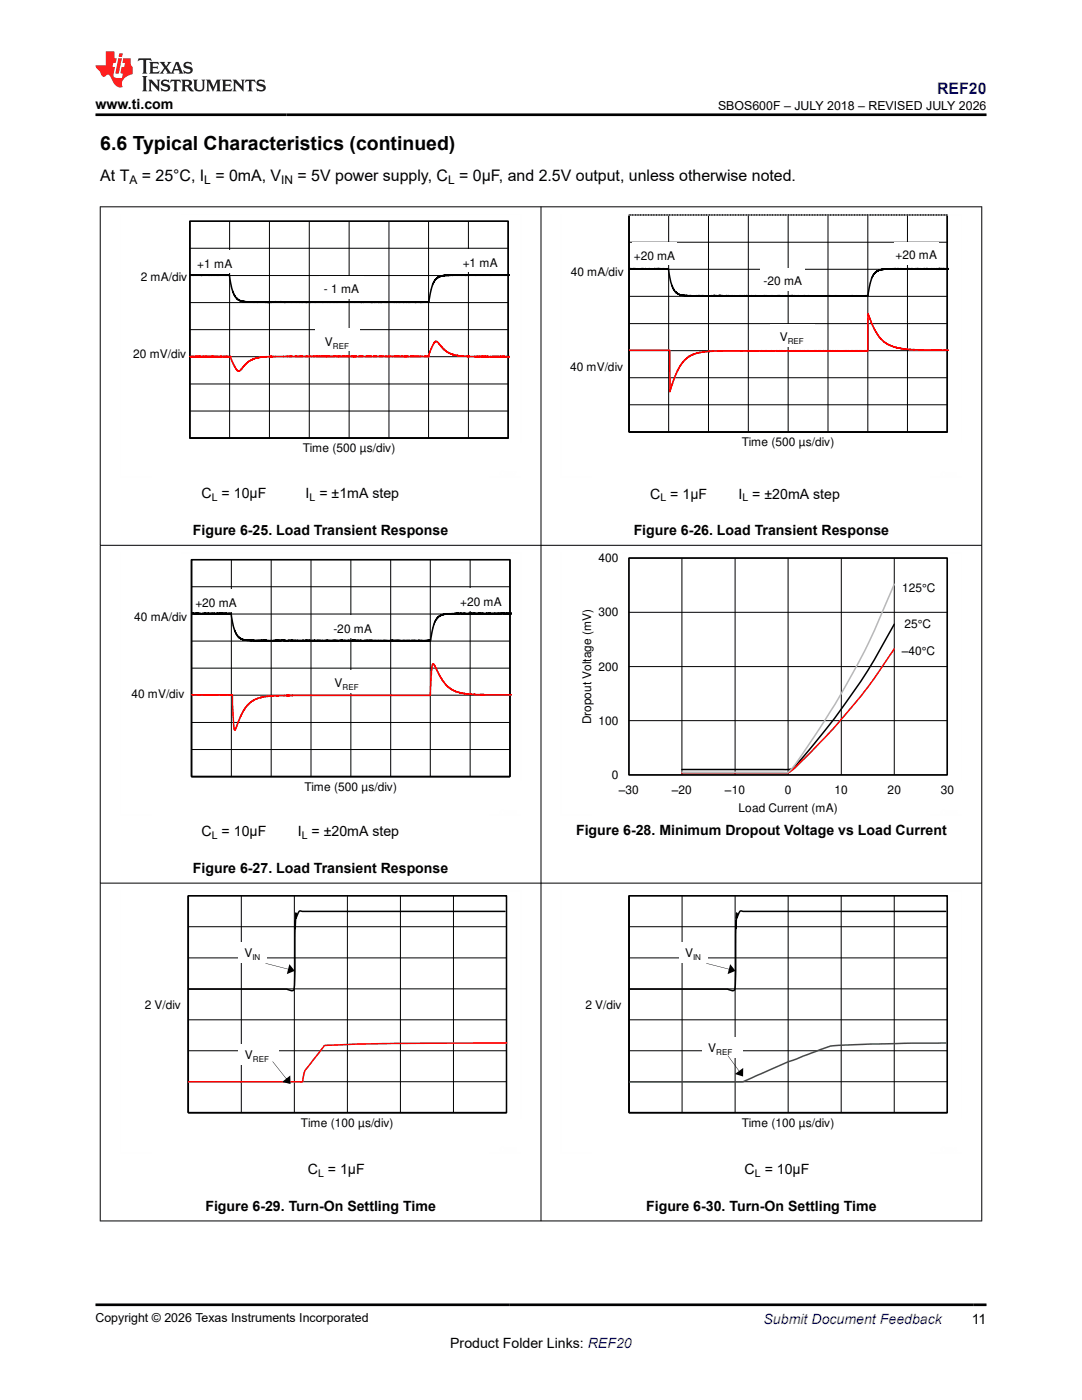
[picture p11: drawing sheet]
<svg xmlns="http://www.w3.org/2000/svg" width="216mm" height="279mm" viewBox="0 0 216 279" stroke-linecap="round" stroke-linejoin="round" font-family="sans-serif">
<defs><g id="words">
<text font-size="3.9" x="20" y="29.9">6.6 Typical Characteristics (continued)</text>
<text font-size="3.2" fill="#00f" x="187" y="18.7">REF20</text>
<g font-size="3.2">
<text x="20" y="36.1">At T</text>
<text x="28.3" y="36.1">= 25°C, I = 0mA, V</text>
<text x="59.4" y="36.1">= 5V power supply, C = 0µF, and 2.5V output, unless otherwise noted.</text>
</g>
<g font-size="2.8">
<text x="19" y="21.8">www.ti.com</text>
<text x="40.2" y="99.4">C = 10µF</text>
<text x="61" y="99.4">I = ±1mA step</text>
<text x="129.8" y="99.5">C = 1µF</text>
<text x="147.4" y="99.5">I = ±20mA step</text>
<text x="38.5" y="106.7">Figure 6-25. Load Transient Response</text>
<text x="126.4" y="106.8">Figure 6-26. Load Transient Response</text>
<text x="40.2" y="166.9">C = 10µF</text>
<text x="59.4" y="166.9">I = ±20mA step</text>
<text x="114.9" y="166.6">Figure 6-28. Minimum Dropout Voltage vs Load Current</text>
<text x="38.5" y="174.2">Figure 6-27. Load Transient Response</text>
<text x="61.4" y="234.3">C = 1µF</text>
<text x="148.6" y="234.3">C = 10µF</text>
<text x="41" y="241.7">Figure 6-29. Turn-On Settling Time</text>
<text x="128.9" y="241.7">Figure 6-30. Turn-On Settling Time</text>
<text x="89.8" y="269">Product Folder Links: REF20</text>
<text x="193.9" y="264.2">11</text>
</g>
<text font-size="2.8" fill="#00f" x="152.4" y="264.2">Submit Document Feedback</text>
<g font-size="2.5">
<text x="143.3" y="21.9">SBOS600F – JULY 2018 – REVISED JULY 2026</text>
<text x="19" y="263.9">Copyright © 2026 Texas Instruments Incorporated</text>
</g>
<g font-size="2.4">
<text x="25.8" y="36.7">A</text>
<text x="40.8" y="36.7">L</text>
<text x="56.1" y="36.7">IN</text>
<text x="89.4" y="36.7">L</text>
<text x="39.4" y="53.4">+1 mA</text>
<text x="92.3" y="53.3">+1 mA</text>
<text x="126.5" y="51.8">+20 mA</text>
<text x="178.7" y="51.8">+20 mA</text>
<text x="28.1" y="56.1">2 mA/div</text>
<text x="64.6" y="58.5">- 1 mA</text>
<text x="113.9" y="55">40 mA/div</text>
<text x="152.4" y="56.9">-20 mA</text>
<text x="26.6" y="71.5">20 mV/div</text>
<text x="64.8" y="69">V</text>
<text x="155.6" y="68.1">V</text>
<text x="113.8" y="74.1">40 mV/div</text>
<text x="148" y="89">Time (500 µs/div)</text>
<text x="60.4" y="90.2">Time (500 µs/div)</text>
<text x="119.4" y="112.2">400</text>
<text x="180" y="118.2">125°C</text>
<text x="26.8" y="123.8">40 mA/div</text>
<text x="39" y="121.1">+20 mA</text>
<text x="91.8" y="120.8">+20 mA</text>
<text x="119.4" y="123">300</text>
<text x="180.5" y="125.4">25°C</text>
<text x="66.5" y="126.2">-20 mA</text>
<text x="179.9" y="130.8">±40°C</text>
<text x="66.7" y="137.2">V</text>
<text x="119.4" y="133.8">200</text>
<text x="26.2" y="139.3">40 mV/div</text>
<text x="117.9" y="144.6" transform="rotate(-90 117.9 144.6)">Dropout Voltage (mV)</text>
<text x="119.4" y="144.7">100</text>
<text x="122.1" y="155.5">0</text>
<text x="60.7" y="157.8">Time (500 µs/div)</text>
<text x="123.5" y="158.4">±30</text>
<text x="134.1" y="158.4">±20</text>
<text x="144.7" y="158.4">±10</text>
<text x="156.6" y="158.4">0</text>
<text x="166.5" y="158.4">10</text>
<text x="177.1" y="158.4">20</text>
<text x="187.7" y="158.4">30</text>
<text x="147.4" y="162.1">Load Current (mA)</text>
<text x="48.8" y="190.9">V</text>
<text x="136.7" y="190.9">V</text>
<text x="28.9" y="201.3">2 V/div</text>
<text x="116.8" y="201.3">2 V/div</text>
<text x="48.9" y="211.3">V</text>
<text x="141.3" y="210">V</text>
<text x="60.1" y="224.9">Time (100 µs/div)</text>
<text x="148" y="224.9">Time (100 µs/div)</text>
</g>
<g font-size="2.1">
<text x="42.3" y="99.9">L</text>
<text x="61.8" y="99.9">L</text>
<text x="131.8" y="100.1">L</text>
<text x="148.2" y="100.1">L</text>
<text x="42.3" y="167.5">L</text>
<text x="60.2" y="167.5">L</text>
<text x="63.5" y="234.9">L</text>
<text x="150.6" y="234.9">L</text>
</g>
<g font-size="1.6">
<text x="66.4" y="69.6">REF</text>
<text x="157.2" y="68.7">REF</text>
<text x="68.3" y="137.7">REF</text>
<text x="50.4" y="191.5">IN</text>
<text x="138.3" y="191.5">IN</text>
<text x="50.5" y="211.9">REF</text>
<text x="142.9" y="210.6">REF</text>
</g>
</g></defs>
<g fill="none" stroke="#000" stroke-width=".2">
<path d="M37.9 44.1h63.5v43.3h-63.5zM37.9 55h63.5M37.9 49.5h63.5M45.8 44.1v43.3M53.8 44.1v43.3M61.7 44.1v43.3M69.7 44.1v43.3M77.6 44.1v43.3M85.5 44.1v43.3M93.5 44.1v43.3M37.9 76.6h63.5M37.9 71.2h63.5"/>
<path d="M37.9 65.8h63.5M37.9 60.4h63.5M37.9 82h63.5"/>
</g>
<path d="M37.8 54.9h2.6M37.9 44.1h63.5v43.3h-63.5zM37.9 44.1v43.3h63.5M40.4 54.9h5.3l.5 2.6 .6 1.6 .8 .8 .7 .3 .1-.1 .5 .1M99.9 54.8l.2 .1v-.1l.2 .1 .4-.1v.2l1.1-.1M99.9 54.9h-2.1l-.4-.1-.4 .1-.1-.1-.1 .1v-.1l-.8 .2-.4-.2-.7 .1h-1.1v-.1l-.1 .2-.1-.2-.6 .2h-.7l-.1-.2-.1 .2-.5-.2-.3 .1h-.9v.1l-1.6-.1-.8 .2-.9 .4-.6 .9-.5 1.5-.4 2.4h-2.7M48.9 60.2l1.8 .2 2.1-.2 .7 .2 .2-.1 .5 .1 .1-.2 .7 .1v-.1v.1h.4l1.2-.1 .1 .2 .7-.2M57.4 60.3h2.4l.1-.1 .2 .2 .1-.2 .7 .1 .1-.1 .1 .2 .3-.2v.1l.5 .1 .1-.1h2.4l.6-.1 .9 .1M65.9 60.3h17" fill="none" stroke="#000" stroke-width=".3"/>
<path d="M101.4 44.1v43.3h-63.5" fill="none" stroke="#000" stroke-width=".22"/>
<path d="M101.8 71.2h-7.2l-2.5-.1-1.3-.2-1.7-.7-.9-.8-.8-1.1-.5-.2-.8 1.4-.5 1.6-32.9 .1-1.4 .2-1.5 .6-2.1 2.1-.3-.1-.5-.6-.9-2.3-8.1 .1" fill="none" stroke="#f00" stroke-width=".3"/>
<path d="M24 42.8v52.4M36.3 42.8h67.7M104 42.8v45.5M24 95.1h6.2M97.8 95.1h6.2" fill="none" stroke="#fefefe" stroke-width=".2" stroke-dasharray=".4 .1" stroke-linecap="butt"/>
<g fill="#fff">
<path d="M38.4 49.9h8.9v4.6h-8.9z" fill-rule="evenodd"/>
<path d="M91.3 49.8h8.9v4.5h-8.9z" fill-rule="evenodd"/>
<path d="M63.7 55h8.9v4.6h-8.9z" fill-rule="evenodd"/>
<path d="M62.9 65.5h9v4.6h-9z" fill-rule="evenodd"/>
</g>
<g fill="none" stroke="#000" stroke-width=".2">
<path d="M125.5 42.9h63.5v43.3h-63.5zM125.5 59.1h63.5M125.5 53.7h63.5M125.5 48.3h63.5M133.4 42.9v43.3M141.4 42.9v43.3M149.3 42.9v43.3M157.3 42.9v43.3M165.2 42.9v43.3M173.2 42.9v43.3M181.1 42.9v43.3M125.5 75.4h63.5"/>
<path d="M125.5 70h63.5M125.5 64.6h63.5M125.5 80.8h63.5"/>
</g>
<path d="M125.5 53.6l2.5 .1M125.5 42.9h63.5v43.3h-63.5zM125.5 42.9v43.3h63.5M128 53.6h5.3l.5 2.6 .5 1.4 .7 .9 .9 .5 .1-.2 .6 .2 1.7 .1 2.1-.1 .7 .1 .2-.1 .5 .1 .1-.1 .7 .1v-.2v.2h.4l1.2-.1 .1 .1 .7-.1M145 59h2.6l.1 .1 .1-.1 .2 .1 .6-.1 .1 .1 .3-.1v.1h.5l.1-.1 2.4 .1 .6-.1 .9 .1M187.5 53.6l.2 .1 .1-.1 .1 .1 .4-.1v.1l1.1-.1M187.5 53.6l-2.1 .1-.4-.1-.4 .1-.1-.1-.1 .1v-.1l-.8 .1-.4-.1-.7 .1-1.1-.1-.1 .1-.1-.1-.6 .1-.8-.1-.1 .1-.5-.1-.3 .1-.2-.1-.7 .1h-1.6l-1.1 .2-.6 .5-.7 1-.4 1.3-.5 2.4-.1-.1-.1 .1-2-.1-.4 .1-.5-.1-1.9 .1-1.2-.1-.2 .1v-.1l-.5 .1-.6-.1-1.9 .1-3.2-.1-.4 .1-.9-.1-1 .1-.1-.1-4.6 .1" fill="none" stroke="#000" stroke-width=".3"/>
<path d="M189 42.9v43.3h-63.5" fill="none" stroke="#000" stroke-width=".22"/>
<path d="M125.5 69.9h8.1l.1 8.3 .9-2.9 1.2-2.4 1.3-1.4 .6-.5 1.3-.5 1.9-.3 2.5-.2h29.7l.1-7.4 .9 2.3 1.3 2.3 1 1.1 1.2 .6 1.4 .5 2 .3 8.4 .2" fill="none" stroke="#f00" stroke-width=".3"/>
<path d="M111.9 42.9v52.4M124.2 42.9h67.7M191.9 42.9v45.5M111.9 95.2h6.2M185.7 95.2h6.2" fill="none" stroke="#fefefe" stroke-width=".2" stroke-dasharray=".4 .1" stroke-linecap="butt"/>
<g fill="#fff">
<path d="M153.7 64.6h8.9v4.6h-8.9z" fill-rule="evenodd"/>
<path d="M151.7 53.4h9v4.6h-9z" fill-rule="evenodd"/>
<path d="M126.1 48.3h9v4.6h-9z" fill-rule="evenodd"/>
<path d="M178.3 48.3h9v4.5h-9z" fill-rule="evenodd"/>
</g>
<g fill="none" stroke="#000" stroke-width=".2">
<path d="M38.2 111.7h63.6v43.3h-63.6zM38.2 117.1h63.6M46.2 111.7v43.3M54.1 111.7v43.3M62.1 111.7v43.3M70 111.7v43.3M78 111.7v43.3M85.9 111.7v43.3M93.8 111.7v43.3M38.2 138.7h63.6M38.2 133.3h63.6M38.2 127.9h63.6"/>
<path d="M38.2 122.5h63.6M38.2 149.6h63.6M38.2 144.2h63.6"/>
</g>
<path d="M38.2 111.7h63.6v43.3h-63.6zM38.2 111.7v43.3h63.6M38.2 122.4l2.5 .1M40.7 122.4h5.4l.5 2.6 .5 1.4 .7 .9 .9 .5v-.1l.6 .1 1.7 .1 2.2-.1 .6 .1 .2-.1 .5 .1 .2-.1 .6 .1v-.2l.1 .2h.3l1.2-.1 .2 .1 .5-.1 .9 .1 1.8-.1 .2 .1 .1-.1 .6 .1 .1-.1 .2 .1 .2-.1v.1h.6l.3-.1 .8 .1 .1-.1 2.7 .1M66.2 127.9h17M91.7 122.4h8.5M91.7 122.4l-2.9 .1-1 .4-.7 .6-.5 .9-.7 3.5h-2.7M100.2 122.4l.3 .1v-.1l.1 .1 .5-.1v.1l1.1-.1" fill="none" stroke="#000" stroke-width=".3"/>
<path d="M101.8 111.7v43.3h-63.6" fill="none" stroke="#000" stroke-width=".22"/>
<path d="M38.2 138.7h8.2l.3 6.7a.18 .18 0 0 0 .2 .3 .17 .17 0 0 0 .1-.3l1-2.5 1.4-2.2 1.3-1 2-.7 4-.2h29.2l.3-6a.25 .25 0 0 1 .2-.3 .25 .25 0 0 1 .3 .3l1.2 2.4 .8 1.1 1.1 1.1 1.1 .6 1.4 .4 2.3 .2 7.6 .1" fill="none" stroke="#f00" stroke-width=".3"/>
<path d="M24 110.3v52.4M36.3 110.3h67.7M104 110.3v45.5M24 162.7h6.2M97.8 162.7h6.2" fill="none" stroke="#fefefe" stroke-width=".2" stroke-dasharray=".4 .1" stroke-linecap="butt"/>
<g fill="#fff">
<path d="M38.6 117.6h9v4.6h-9z" fill-rule="evenodd"/>
<path d="M65.9 122.7h9v4.6h-9z" fill-rule="evenodd"/>
<path d="M91.5 117.4h8.9v4.5h-8.9z" fill-rule="evenodd"/>
<path d="M64.8 133.7h9v4.5h-9z" fill-rule="evenodd"/>
</g>
<path d="M125.5 111.4h63.5v43.2h-63.5zM136.1 111.4v43.2M146.7 111.4v43.2M157.3 111.4v43.2M167.9 111.4v43.2M178.4 111.4v43.2M125.5 133h63.5M125.5 122.2h63.5M125.5 143.8h63.5" fill="none" stroke="#000" stroke-width=".2"/>
<path d="M125.5 111.4h63.5v43.2h-63.5zM178.4 124.6a143.5 143.5 0 0 1-20.1 28.7l-1.3 .3h-20.9" fill="none" stroke="#000" stroke-width=".3"/>
<path d="M178.4 129.5a120.2 120.2 0 0 1-20.9 24.6l-.5 .2-20.9-.1" fill="none" stroke="#f00" stroke-width=".3"/>
<path d="M178.4 116.6a161.6 161.6 0 0 1-20.6 37.1 2.07 2.07 0 0 1-2.1 .4h-19.6" fill="none" stroke="#b8b8b8" stroke-width=".3"/>
<path d="M111.9 110.3v52.4M124.2 110.3h67.7M191.9 110.3v45.5M111.9 162.7h6.2M185.7 162.7h6.2" fill="none" stroke="#fefefe" stroke-width=".2" stroke-dasharray=".4 .1" stroke-linecap="butt"/>
<g fill="#fff">
<path d="M179.2 122.5h7.9v4h-7.9z" fill-rule="evenodd"/>
<path d="M178.7 127.9h9.2v4.1h-9.2z" fill-rule="evenodd"/>
<path d="M178.7 115.3h9.3v4h-9.3z" fill-rule="evenodd"/>
</g>
<path d="M37.6 178.8h63.5v43.3h-63.5zM48.1 178.8v43.3M58.7 178.8v43.3M69.3 178.8v43.3M79.9 178.8v43.3M90.5 178.8v43.3M37.6 197.3h63.5M37.6 191.2h63.5M37.6 184.9h63.5M37.6 215.9h63.5M37.6 209.7h63.5M37.6 203.5h63.5" fill="none" stroke="#000" stroke-width=".2"/>
<path d="M37.6 178.8h63.5v43.3h-63.5zM37.6 178.8v43.3h63.5M100.8 181.9l-40.9-.1-.4 .4-.5 1v-1l-.1 3.2v-1.7l-.1 11a6.8 6.8 0 0 1-.3 3h-.4a7 7 0 0 0-3.3-.3h-17.3" fill="none" stroke="#000" stroke-width=".3"/>
<path d="M101.1 208.1l-22.5 .1-13.6 .4a2.6 2.6 0 0 0-1.3 1.4l-1.8 2.4a4.2 4.2 0 0 0-1.5 3.3 .7 .7 0 0 1-.9 .2h-22" fill="none" stroke="#f00" stroke-width=".3"/>
<path d="M24 177.7v52.4M36.3 177.7h67.7M104 177.7v45.5M24 230.1h6.2M97.8 230.1h6.2" fill="none" stroke="#fefefe" stroke-width=".2" stroke-dasharray=".4 .1" stroke-linecap="butt"/>
<path d="M47.5 188.1h5.7v4h-5.7z" fill-rule="evenodd" fill="#fff"/>
<path d="M53 192.2l4.8 1.3zM57.7 192.4l1.1 1.4-1.6 .6z" fill="#000"/>
<path d="M47.6 208.4h8v4h-8z" fill-rule="evenodd" fill="#fff"/>
<path d="M54.4 211.9l3 3.6zM56.3 215.9l1.6-1.3 .1 1.7z" fill="#000"/>
<path d="M125.5 178.8h63.5v43.3h-63.5zM136.1 178.8v43.3M146.7 178.8v43.3M157.3 178.8v43.3M167.8 178.8v43.3M178.4 178.8v43.3M125.5 197.3h63.5M125.5 191.2h63.5M125.5 184.9h63.5M125.5 215.9h63.5M125.5 209.7h63.5M125.5 203.5h63.5" fill="none" stroke="#000" stroke-width=".2"/>
<path d="M125.5 178.8h63.5v43.3h-63.5zM125.5 178.8v43.3h63.5M188.7 181.9l-40.8-.1-.4 .4-.5 1v-1l-.2 3.2v-1.7v11a6.8 6.8 0 0 1-.4 3h-.3a7 7 0 0 0-3.4-.3h-17.2" fill="none" stroke="#000" stroke-width=".3"/>
<path d="M188.7 208.1l-8.5 .1-12.3 .4a14.8 14.8 0 0 0-5.9 1.5l-4.7 1.8-9 4h-22.8" fill="none" stroke="#286b48" stroke-width=".3"/>
<path d="M111.9 177.7v52.4M124.2 177.7h67.7M191.9 177.7v45.5M111.9 230.1h6.2M185.7 230.1h6.2" fill="none" stroke="#fefefe" stroke-width=".2" stroke-dasharray=".4 .1" stroke-linecap="butt"/>
<path d="M135.5 188.1h5.7v4h-5.7z" fill-rule="evenodd" fill="#fff"/>
<path d="M140.9 192.2l4.9 1.3zM145.7 192.4l1.1 1.4-1.6 .6z" fill="#000"/>
<path d="M140.1 207.1h8v4.1h-8z" fill-rule="evenodd" fill="#fff"/>
<path d="M145.2 210.7l2.4 3.3zM146.6 214.3l1.7-1.2v1.7z" fill="#000"/>
<path d="M19.9 41.3h176.1M20 41.2v202.5M107.9 41.2v202.5M195.9 41.2v202.5M19.9 108.8h176.1M19.9 176.2h176.1M19.9 243.7h176.1" fill="none" stroke="#000" stroke-width=".2"/>
<path d="M27.7 11.6l-.2 .6 .5-.2h.6v.1v2.2l-.2 .4h1l-.2-.4v-2.2v-.1h.5l.5 .2-.1-.6zM29.8 12.4l.2 .3v1.6l-.2 .4h1.9l.1-.6a1.08 1.08 0 0 1-1.3 .2v-.7h.6l.4 .2v-.7l-.4 .2h-.6v-.5l.2-.2a1 1 0 0 1 1 .3l-.1-.5zM31.8 12.4l1 1.1-1 1.2h.9l-.2-.2 .4-.8 .5 .8-.2 .2h1.6l-.2-.2 .1-.5h1l.1 .5-.1 .2h.9l-.2-.4-.8-1.9h-.5l-1 2.1-.8-1.1 .9-1h-.8l.2 .2-.5 .6-.3-.6 .1-.2zM35.2 12.8l.4 1h-.8zM36.8 12.5a.65 .65 0 0 0-.2 .7 .65 .65 0 0 0 .6 .5l.7 .1 .1 .3a.79 .79 0 0 1-.7 .4 .79 .79 0 0 1-.7-.5l.1 .7 .2-.1a.93 .93 0 0 0 1.1 0 .93 .93 0 0 0 .4-.9 1.46 1.46 0 0 0-1.2-.6l-.1-.3a1.09 1.09 0 0 1 1.2 .2l-.2-.6-.1 .1-.6-.2zM28.4 15.2l.2 .4v2.2l-.2 .4h1l-.2-.4v-2.2l.2-.4zM29.6 15.9l.2 .4v1.5l-.2 .4h.8l-.3-.4v-1.3l1.7 1.8v-2l.2-.4h-.8l.2 .2 .1 1.1-1.2-1.3zM32.3 16a.65 .65 0 0 0-.2 .8 .65 .65 0 0 0 .7 .4l.6 .2 .1 .2a.79 .79 0 0 1-.7 .4 .79 .79 0 0 1-.7-.5l.1 .7 .2-.1a.93 .93 0 0 0 1.1 .1 .93 .93 0 0 0 .4-1 1.46 1.46 0 0 0-1.2-.5l-.1-.4a1.09 1.09 0 0 1 1.2 .2l-.2-.6-.1 .1-.6-.1zM34.1 15.9l-.1 .6a.63 .63 0 0 1 .7-.3l.1 1.6-.3 .4h1l-.2-.4v-1.6a.66 .66 0 0 1 .8 .3l-.1-.6zM36.2 15.9l.2 .4v1.5l-.2 .4h.9l-.2-.2v-.7h.5l.1 .2a.79 .79 0 0 0 1.2 .6l-1-.9a.61 .61 0 0 0 .6-.6 .61 .61 0 0 0-.5-.7zM36.9 16.2h.2a.47 .47 0 0 1 .5 .1 .47 .47 0 0 1 .1 .5l-.2 .1-.6 .1zM38.5 15.9l.2 .2a2.27 2.27 0 0 0 .4 2 1.04 1.04 0 0 0 1.7-.7v-1.3l.2-.2h-.8l.2 .4v1.1a.6 .6 0 0 1-.6 .6 .6 .6 0 0 1-.6-.6v-1.1l.3-.4zM41.1 15.9l.2 .4v1.5l-.2 .4h.7l-.2-.4v-1.4l.9 1.9 .8-1.9v1.4l-.2 .4h1l-.3-.4v-1.5l.3-.4h-.8l-.7 1.5-.7-1.5zM44.3 15.9l.2 .4v1.5l-.2 .4h1.9l.1-.6a1.09 1.09 0 0 1-1.3 .2v-.7h.6l.4 .2v-.6l-.4 .2h-.6v-.6l.2-.1a1.01 1.01 0 0 1 1 .3l-.1-.6zM46.4 15.9l.3 .4v1.5l-.3 .4h.8l-.2-.4v-1.3l1.6 1.8v-2l.2-.4h-.7l.2 .2v1.1l-1.2-1.3zM49 15.9l-.1 .6a.63 .63 0 0 1 .8-.3v1.6l-.3 .4h1l-.2-.4v-1.6a.66 .66 0 0 1 .8 .3l-.1-.6zM51.4 16a.65 .65 0 0 0-.2 .8 .65 .65 0 0 0 .6 .4l.6 .2 .2 .2a.79 .79 0 0 1-.8 .4 .79 .79 0 0 1-.6-.5l.1 .7 .2-.1a.93 .93 0 0 0 1 .1 .93 .93 0 0 0 .5-1 1.46 1.46 0 0 0-1.3-.5l-.1-.4a1.09 1.09 0 0 1 1.3 .2l-.2-.6-.2 .1-.5-.1z" fill="#231f20"/>
<path d="M21.1 10.3v2.7h-2.1l.1 .4 .9 1a.95 .95 0 0 0 .9 .9 .59 .59 0 0 1 .6-.4 .59 .59 0 0 1 .5 .3l.4 .8a1.59 1.59 0 0 0 2.1 1.4 1.61 1.61 0 0 1 1-2.3l1-.3-.1-1.5a1.59 1.59 0 0 1-.4-1.7h-1.4l-.2 .9h.5l-.1 .9h-.5l-.2 .9v.3l.4 .1-.2 .9h-.6a.73 .73 0 0 1-1.1-.7l.3-1.5h-.5l.2-.9h.5l.2-.9h-.5v-1.3zM23.6 11.6l-.6 3.1h.7l.6-3.1zM23.8 10.7l-.1 .6h.7l.1-.6z" fill="#ed1c24"/>
<path d="M19 22.9h177.8M19 260.4h177.8" fill="none" stroke="#000" stroke-width=".53"/>
<use href="#words"/>
</svg>
